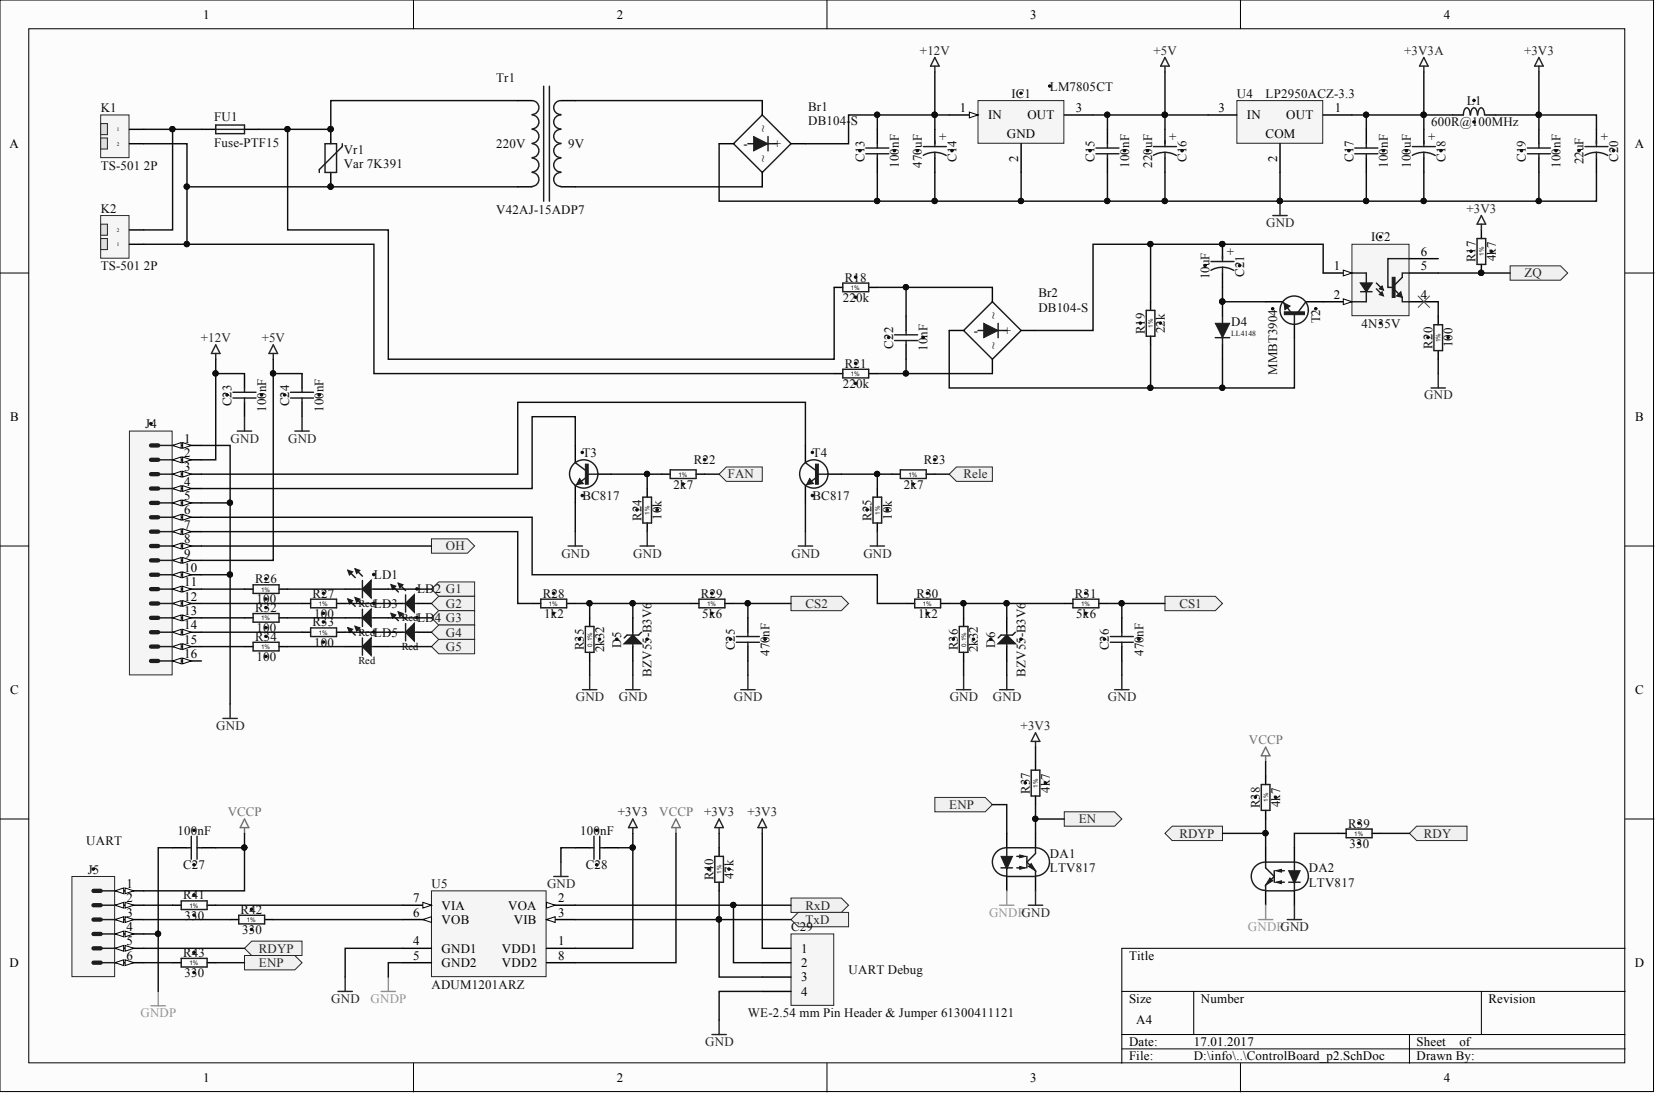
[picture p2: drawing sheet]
<svg xmlns="http://www.w3.org/2000/svg" width="292mm" height="193mm" viewBox="0 0 292 193" stroke-linecap="round" stroke-linejoin="round" font-family="sans-serif">
<defs><g id="words">
<g font-size="2.3">
<text x="35.9" y="3.3">1</text>
<text x="108.8" y="3.3">2</text>
<text x="181.7" y="3.3">3</text>
<text x="254.7" y="3.3">4</text>
<text x="135.2" y="23.3" transform="rotate(-90 135.2 23.3)">~</text>
<text x="169.3" y="19.8">1</text>
<text x="174.3" y="21">IN</text>
<text x="181.2" y="21">OUT</text>
<text x="189.8" y="19.8">3</text>
<text x="215" y="19.8">3</text>
<text x="219.9" y="21">IN</text>
<text x="226.9" y="21">OUT</text>
<text x="235.4" y="19.8">1</text>
<text x="1.7" y="26.1">A</text>
<text x="131.2" y="26.1">-</text>
<text x="135.2" y="28.6" transform="rotate(-90 135.2 28.6)">~</text>
<text x="136.5" y="26.1">+</text>
<text x="177.6" y="24.3">GND</text>
<text x="179.6" y="28.6" transform="rotate(-90 179.6 28.6)">2</text>
<text x="223.2" y="24.3">COM</text>
<text x="225.3" y="28.6" transform="rotate(-90 225.3 28.6)">2</text>
<text x="288.4" y="26.1">A</text>
<text x="235.3" y="47.7">1</text>
<text x="250.6" y="47.7">5</text>
<text x="250.6" y="45.1">6</text>
<text x="235.3" y="52.7">2</text>
<text x="250.6" y="52.7">4</text>
<text x="171.7" y="59.1">-</text>
<text x="175.8" y="56.3" transform="rotate(-90 175.8 56.3)">~</text>
<text x="177.1" y="59.1">+</text>
<text x="175.8" y="61.6" transform="rotate(-90 175.8 61.6)">~</text>
<text x="1.8" y="74.3">B</text>
<text x="288.4" y="74.3">B</text>
<text x="32.5" y="78.1">1</text>
<text x="32.5" y="80.6">2</text>
<text x="32.5" y="83.1">3</text>
<text x="32.5" y="85.7">4</text>
<text x="32.5" y="88.2">5</text>
<text x="32.5" y="90.7">6</text>
<text x="32.5" y="93.3">7</text>
<text x="32.5" y="95.8">8</text>
<text x="32.5" y="98.3">9</text>
<text x="32.5" y="100.9">10</text>
<text x="32.5" y="103.4">11</text>
<text x="32.5" y="105.9">12</text>
<text x="32.5" y="108.5">13</text>
<text x="32.5" y="111">14</text>
<text x="32.5" y="113.5">15</text>
<text x="32.5" y="116.1">16</text>
<text x="1.8" y="122.4">C</text>
<text x="288.4" y="122.4">C</text>
<text x="22.3" y="156.6">1</text>
<text x="22.3" y="159.2">2</text>
<text x="22.3" y="161.7">3</text>
<text x="72.9" y="159.2">7</text>
<text x="72.9" y="161.7">6</text>
<text x="77.9" y="160.4">VIA</text>
<text x="89.6" y="160.4">VOA</text>
<text x="98.4" y="159.2">2</text>
<text x="98.4" y="161.7">3</text>
<text x="22.3" y="164.2">4</text>
<text x="22.3" y="166.8">5</text>
<text x="72.9" y="166.8">4</text>
<text x="77.9" y="163">VOB</text>
<text x="90.7" y="163">VIB</text>
<text x="98.4" y="166.8">1</text>
<text x="1.7" y="170.6">D</text>
<text x="22.3" y="169.3">6</text>
<text x="72.9" y="169.3">5</text>
<text x="77.9" y="168">GND1</text>
<text x="77.9" y="170.6">GND2</text>
<text x="88.5" y="168">VDD1</text>
<text x="88.5" y="170.6">VDD2</text>
<text x="98.4" y="169.3">8</text>
<text x="141.3" y="168">1</text>
<text x="141.3" y="170.6">2</text>
<text x="141.3" y="173.1">3</text>
<text x="199.1" y="169.3">Title</text>
<text x="288.4" y="170.6">D</text>
<text x="141.3" y="175.6">4</text>
<text x="199.1" y="176.9">Size</text>
<text x="211.8" y="176.9">Number</text>
<text x="262.6" y="176.9">Revision</text>
<text x="199.1" y="184.5">Date:</text>
<text x="200.4" y="180.7">A4</text>
<text x="210.6" y="184.5">17.01.2017</text>
<text x="249.9" y="184.5">Sheet</text>
<text x="257.4" y="184.5">of</text>
<text x="35.9" y="190.8">1</text>
<text x="108.8" y="190.8">2</text>
<text x="181.7" y="190.8">3</text>
<text x="199.1" y="187">File:</text>
<text x="210.6" y="187">D:\info\..\ControlBoard_p2.SchDoc</text>
<text x="249.9" y="187">Drawn By:</text>
<text x="254.7" y="190.8">4</text>
</g>
<g font-size="2.3" fill="#262626">
<text x="162.3" y="9.6">+12V</text>
<text x="203.5" y="9.6">+5V</text>
<text x="247.7" y="9.6">+3V3A</text>
<text x="268.8" y="9.6">+3V3</text>
<text x="223.3" y="40">GND</text>
<text x="258.7" y="37.5">+3V3</text>
<text x="268.9" y="48.9">ZQ</text>
<text x="35.4" y="60.3">+12V</text>
<text x="46.2" y="60.3">+5V</text>
<text x="251.2" y="70.5">GND</text>
<text x="40.7" y="78.1">GND</text>
<text x="50.8" y="78.1">GND</text>
<text x="128.4" y="84.4">FAN</text>
<text x="170" y="84.4">Rele</text>
<text x="78.6" y="97.1">OH</text>
<text x="99" y="98.3">GND</text>
<text x="111.7" y="98.3">GND</text>
<text x="139.6" y="98.3">GND</text>
<text x="152.3" y="98.3">GND</text>
<text x="78.6" y="107.2">G2</text>
<text x="142.1" y="107.2">CS2</text>
<text x="208" y="107.2">CS1</text>
<text x="78.6" y="112.3">G4</text>
<text x="78.6" y="114.8">G5</text>
<text x="101.6" y="123.7">GND</text>
<text x="109.2" y="123.7">GND</text>
<text x="129.5" y="123.7">GND</text>
<text x="167.5" y="123.7">GND</text>
<text x="175.1" y="123.7">GND</text>
<text x="195.4" y="123.7">GND</text>
<text x="38.1" y="128.8">GND</text>
<text x="180" y="128.8">+3V3</text>
<text x="109" y="144">+3V3</text>
<text x="124.2" y="144">+3V3</text>
<text x="131.8" y="144">+3V3</text>
<text x="167.4" y="142.7">ENP</text>
<text x="190.3" y="145.2">EN</text>
<text x="208" y="147.8">RDYP</text>
<text x="251.2" y="147.8">RDY</text>
<text x="96.5" y="156.6">GND</text>
<text x="142.1" y="160.4">RxD</text>
<text x="142.1" y="163">TxD</text>
<text x="45.7" y="168">RDYP</text>
<text x="45.7" y="170.6">ENP</text>
<text x="58.4" y="176.9">GND</text>
<text x="124.4" y="184.5">GND</text>
</g>
<g font-size="2.3" fill="#0e0e0e">
<text x="87.5" y="14.5">Tr1</text>
<text x="178.4" y="17.2">IC1</text>
<text x="185.2" y="16">LM7805CT</text>
<text x="218.2" y="17.2">U4</text>
<text x="223.2" y="17.2">LP2950ACZ-3.3</text>
<text x="17.8" y="19.8">K1</text>
<text x="37.8" y="21.3">FU1</text>
<text x="142.6" y="19.5">Br1</text>
<text x="142.6" y="22.1">DB104-S</text>
<text x="252.4" y="22.3">600R@100MHz</text>
<text x="258.8" y="18.5">L1</text>
<text x="17.8" y="29.9">TS-501</text>
<text x="25.4" y="29.9">2P</text>
<text x="37.8" y="25.9">Fuse-PTF15</text>
<text x="60.6" y="27.1">Vr1</text>
<text x="60.6" y="29.7">Var 7K391</text>
<text x="87.5" y="26.1">220V</text>
<text x="100.2" y="26.1">9V</text>
<text x="152.5" y="28.6" transform="rotate(-90 152.5 28.6)">C13</text>
<text x="158.6" y="29.6" transform="rotate(-90 158.6 29.6)">100nF</text>
<text x="162.6" y="29.6" transform="rotate(-90 162.6 29.6)">470uF</text>
<text x="165.7" y="24.8">+</text>
<text x="168.7" y="28.6" transform="rotate(-90 168.7 28.6)">C14</text>
<text x="193.1" y="28.6" transform="rotate(-90 193.1 28.6)">C15</text>
<text x="199.1" y="29.6" transform="rotate(-90 199.1 29.6)">100nF</text>
<text x="203.2" y="29.6" transform="rotate(-90 203.2 29.6)">220uF</text>
<text x="206.2" y="24.8">+</text>
<text x="209.3" y="28.6" transform="rotate(-90 209.3 28.6)">C16</text>
<text x="238.7" y="28.6" transform="rotate(-90 238.7 28.6)">C17</text>
<text x="244.8" y="29.6" transform="rotate(-90 244.8 29.6)">100nF</text>
<text x="248.9" y="29.6" transform="rotate(-90 248.9 29.6)">100uF</text>
<text x="251.9" y="24.8">+</text>
<text x="255" y="28.6" transform="rotate(-90 255 28.6)">C18</text>
<text x="269.2" y="28.6" transform="rotate(-90 269.2 28.6)">C19</text>
<text x="275.3" y="29.6" transform="rotate(-90 275.3 29.6)">100nF</text>
<text x="279.3" y="29" transform="rotate(-90 279.3 29)">22uF</text>
<text x="282.4" y="24.8">+</text>
<text x="285.4" y="28.6" transform="rotate(-90 285.4 28.6)">C20</text>
<text x="17.8" y="37.5">K2</text>
<text x="87.5" y="37.8">V42AJ-15ADP7</text>
<text x="17.8" y="47.7">TS-501</text>
<text x="25.4" y="47.7">2P</text>
<text x="216.4" y="45.1">+</text>
<text x="241.8" y="42.6">IC2</text>
<text x="260.3" y="46.3" transform="rotate(-90 260.3 46.3)">R17</text>
<text x="263.8" y="46" transform="rotate(-90 263.8 46)">4k7</text>
<text x="148.7" y="53.2">220k</text>
<text x="149" y="49.7">R18</text>
<text x="183.2" y="52.5">Br2</text>
<text x="213.4" y="49.3" transform="rotate(-90 213.4 49.3)">10uF</text>
<text x="219.4" y="48.8" transform="rotate(-90 219.4 48.8)">C21</text>
<text x="183.2" y="55">DB104-S</text>
<text x="201.9" y="59" transform="rotate(-90 201.9 59)">R19</text>
<text x="205.5" y="58.7" transform="rotate(-90 205.5 58.7)">22k</text>
<text x="217.2" y="57.5">D4</text>
<text x="232.9" y="57" transform="rotate(-90 232.9 57)">T2</text>
<text x="240.2" y="57.8">4N35V</text>
<text x="149" y="64.9">R21</text>
<text x="157.5" y="61.5" transform="rotate(-90 157.5 61.5)">C22</text>
<text x="163.6" y="61.9" transform="rotate(-90 163.6 61.9)">10nF</text>
<text x="252.7" y="61.5" transform="rotate(-90 252.7 61.5)">R20</text>
<text x="256.2" y="61.3" transform="rotate(-90 256.2 61.3)">100</text>
<text x="40.8" y="71.6" transform="rotate(-90 40.8 71.6)">C23</text>
<text x="51" y="71.6" transform="rotate(-90 51 71.6)">C24</text>
<text x="148.7" y="68.4">220k</text>
<text x="225.3" y="66.1" transform="rotate(-90 225.3 66.1)">MMBT3904</text>
<text x="25.6" y="75.5">J4</text>
<text x="46.9" y="72.7" transform="rotate(-90 46.9 72.7)">100nF</text>
<text x="57.1" y="72.7" transform="rotate(-90 57.1 72.7)">100nF</text>
<text x="102.7" y="80.6">T3</text>
<text x="122.4" y="81.9">R22</text>
<text x="143.3" y="80.6">T4</text>
<text x="163" y="81.9">R23</text>
<text x="102.7" y="88.2">BC817</text>
<text x="118.8" y="86.2">2k7</text>
<text x="143.3" y="88.2">BC817</text>
<text x="159.4" y="86.2">2k7</text>
<text x="113.1" y="91.9" transform="rotate(-90 113.1 91.9)">R24</text>
<text x="116.7" y="91.7" transform="rotate(-90 116.7 91.7)">10k</text>
<text x="153.7" y="91.9" transform="rotate(-90 153.7 91.9)">R25</text>
<text x="157.3" y="91.7" transform="rotate(-90 157.3 91.7)">10k</text>
<text x="45" y="102.9">R26</text>
<text x="45" y="108">R32</text>
<text x="45.2" y="106.4">100</text>
<text x="55.1" y="105.4">R27</text>
<text x="66" y="102.1">LD1</text>
<text x="66" y="107.2">LD3</text>
<text x="73.6" y="104.7">LD2 G1</text>
<text x="95.7" y="105.4">R28</text>
<text x="123.6" y="105.4">R29</text>
<text x="161.7" y="105.4">R30</text>
<text x="189.6" y="105.4">R31</text>
<text x="45" y="113">R34</text>
<text x="45.2" y="111.5">100</text>
<text x="55.1" y="110.5">R33</text>
<text x="55.4" y="109">100</text>
<text x="66" y="112.3">LD5</text>
<text x="73.6" y="109.7">LD4 G3</text>
<text x="96" y="109">1k2</text>
<text x="123.9" y="109">5k6</text>
<text x="161.9" y="109">1k2</text>
<text x="189.8" y="109">5k6</text>
<text x="45.2" y="116.6">100</text>
<text x="55.4" y="114.1">100</text>
<text x="103" y="114.7" transform="rotate(-90 103 114.7)">R35</text>
<text x="106.5" y="115.1" transform="rotate(-90 106.5 115.1)">2k32</text>
<text x="109.6" y="114.2" transform="rotate(-90 109.6 114.2)">D5</text>
<text x="114.9" y="119.4" transform="rotate(-90 114.9 119.4)">BZV55-B3V6</text>
<text x="129.6" y="114.7" transform="rotate(-90 129.6 114.7)">C25</text>
<text x="135.7" y="115.7" transform="rotate(-90 135.7 115.7)">470nF</text>
<text x="169" y="114.7" transform="rotate(-90 169 114.7)">R36</text>
<text x="172.5" y="115.1" transform="rotate(-90 172.5 115.1)">2k32</text>
<text x="175.6" y="114.2" transform="rotate(-90 175.6 114.2)">D6</text>
<text x="180.9" y="119.4" transform="rotate(-90 180.9 119.4)">BZV55-B3V6</text>
<text x="195.6" y="114.7" transform="rotate(-90 195.6 114.7)">C26</text>
<text x="201.7" y="115.7" transform="rotate(-90 201.7 115.7)">470nF</text>
<text x="181.6" y="140.1" transform="rotate(-90 181.6 140.1)">R37</text>
<text x="185.2" y="139.8" transform="rotate(-90 185.2 139.8)">4k7</text>
<text x="222.2" y="142.6" transform="rotate(-90 222.2 142.6)">R38</text>
<text x="225.8" y="142.4" transform="rotate(-90 225.8 142.4)">4k7</text>
<text x="15.2" y="149">UART</text>
<text x="31.3" y="147.3">100nF</text>
<text x="102.3" y="147.3">100nF</text>
<text x="237.8" y="146">R39</text>
<text x="238" y="149.5">330</text>
<text x="15.5" y="154.1">J5</text>
<text x="32.3" y="153.3">C27</text>
<text x="103.3" y="153.3">C28</text>
<text x="125.8" y="155.3" transform="rotate(-90 125.8 155.3)">R40</text>
<text x="129.4" y="155" transform="rotate(-90 129.4 155)">47k</text>
<text x="185.2" y="151.3">DA1</text>
<text x="185.2" y="153.8">LTV817</text>
<text x="230.9" y="153.8">DA2</text>
<text x="32.3" y="158.7">R41</text>
<text x="42.5" y="161.2">R42</text>
<text x="76.1" y="156.6">U5</text>
<text x="230.9" y="156.4">LTV817</text>
<text x="32.6" y="162.2">330</text>
<text x="42.7" y="164.7">330</text>
<text x="139.5" y="164.2">C29</text>
<text x="32.3" y="168.8">R43</text>
<text x="32.6" y="172.3">330</text>
<text x="149.7" y="171.8">UART Debug</text>
<text x="76.1" y="174.4">ADUM1201ARZ</text>
<text x="131.9" y="179.4">WE-2.54 mm Pin Header &amp; Jumper 61300411121</text>
</g>
<g font-size="2.3" fill="#717171">
<text x="220.3" y="131.3">VCCP</text>
<text x="40.2" y="144">VCCP</text>
<text x="116.3" y="144">VCCP</text>
</g>
<g font-size="2.3" fill="#969696">
<text x="174.5" y="161.7">GNDPGND</text>
<text x="220.1" y="164.2">GNDPGND</text>
<text x="24.8" y="179.4">GNDP</text>
<text x="65.4" y="176.9">GNDP</text>
</g>
<g font-size="1.9" fill="#0e0e0e">
<text x="63.3" y="107">Red</text>
<text x="63.3" y="112.1">Red</text>
<text x="70.9" y="109.6">Red</text>
<text x="63.3" y="117.2">Red</text>
<text x="70.9" y="114.6">Red</text>
</g>
<text font-size="1.4" fill="#0e0e0e" x="217.2" y="59.2">LL4148</text>
<g font-size="1.1" fill="#0e0e0e">
<text x="261.7" y="45.2" transform="rotate(-90 261.7 45.2)">1%</text>
<text x="150.1" y="51.1">1%</text>
<text x="203.4" y="57.9" transform="rotate(-90 203.4 57.9)">1%</text>
<text x="254.1" y="60.4" transform="rotate(-90 254.1 60.4)">1%</text>
<text x="150.1" y="66.3">1%</text>
<text x="119.7" y="84.1">1%</text>
<text x="160.2" y="84.1">1%</text>
<text x="114.6" y="90.8" transform="rotate(-90 114.6 90.8)">1%</text>
<text x="155.2" y="90.8" transform="rotate(-90 155.2 90.8)">1%</text>
<text x="46.1" y="104.3">1%</text>
<text x="56.2" y="106.9">1%</text>
<text x="96.8" y="106.9">1%</text>
<text x="124.7" y="106.9">1%</text>
<text x="162.8" y="106.9">1%</text>
<text x="190.7" y="106.9">1%</text>
<text x="46.1" y="109.4">1%</text>
<text x="56.2" y="111.9">1%</text>
<text x="46.1" y="114.5">1%</text>
<text x="104.4" y="114.1" transform="rotate(-90 104.4 114.1)">0.1%</text>
<text x="170.4" y="114.1" transform="rotate(-90 170.4 114.1)">0.1%</text>
<text x="183.1" y="139" transform="rotate(-90 183.1 139)">1%</text>
<text x="223.7" y="141.5" transform="rotate(-90 223.7 141.5)">1%</text>
<text x="238.9" y="147.4">1%</text>
<text x="127.3" y="154.2" transform="rotate(-90 127.3 154.2)">1%</text>
<text x="33.4" y="160.1">1%</text>
<text x="43.5" y="162.6">1%</text>
<text x="33.4" y="170.2">1%</text>
</g>
<g font-size=".9">
<text x="20.6" y="23.2">1</text>
<text x="20.6" y="25.7">2</text>
<text x="20.6" y="40.9">2</text>
<text x="20.6" y="43.4">1</text>
</g>
</g></defs>
<g fill="#fcfcfc" stroke="#000" stroke-width=".18">
<path d="M0 0h291.7v192.5h-291.7z"/>
<path d="M5.1 5.1h281.5v182.4h-281.5z"/>
</g>
<g fill="none" stroke="#000" stroke-width=".18">
<path d="M72.9 0v5.1M145.9 0v5.1M218.8 0v5.1M0 48.2h5.1M286.7 48.2h5M0 96.3h5.1M286.7 96.3h5M0 144.5h5.1M286.7 144.5h5M197.9 174.9h88.8M210.6 174.9v7.6M261.3 174.9v7.6"/>
<path d="M286.7 167.3h-88.8v20.2M72.9 187.5v5.1M145.9 187.5v5.1M197.9 182.5h88.8M197.9 185h88.8M218.8 187.5v5.1M248.6 182.5v5"/>
</g>
<path d="M223.2 53.2h3.1M228.3 57.3v2.3M230.3 53.2h3.1M101.5 78.6v3M101.5 85.7v3M105.5 83.6h2.3" fill="none" stroke="#000" stroke-width=".25"/>
<g fill="#1c1c1c" stroke="#1c1c1c" stroke-width=".18">
<path d="M226.5 53.5l1.1 .5-1 .6z"/>
<path d="M102.2 84.4l.7 .9-1.2 .2z"/>
<path d="M226.5 55h3.6v.5h-3.6z" fill-rule="evenodd"/>
<path d="M103.3 81.9h.5v3.5h-.5z" fill-rule="evenodd"/>
</g>
<g fill="none" stroke="#1c1c1c" stroke-width=".25">
<path d="M226.3 53.2l1.5 2.1M228.3 55.3v2M230.3 53.2l-1.5 2.1M101.5 81.6l2 1.5M103.5 84.1l-2 1.6M103.5 83.6h2"/>
<circle cx="228.3" cy="54.7" r="2.5"/>
<circle cx="103" cy="83.6" r="2.5"/>
</g>
<g fill="#0e0e0e" stroke="#0e0e0e" stroke-width=".18">
<circle cx="232.1" cy="54.5" r=".22"/>
<circle cx="224.5" cy="54.5" r=".22"/>
<circle cx="102.7" cy="79.8" r=".22"/>
<circle cx="102.7" cy="87.4" r=".22"/>
</g>
<path d="M76.1 157.1h20.2v15.2h-20.2z" fill="#f5f5f5" stroke="#262626" stroke-width=".18"/>
<path d="M96.4 159.7h5.1M96.4 167.3h5.1" fill="none" stroke="#000" stroke-width=".25"/>
<path d="M96.4 159.2l1.5 .5-1.5 .5z" fill="#fcfcfc" stroke="#000" stroke-width=".18"/>
<path d="M96.4 162.2h5.1" fill="none" stroke="#000" stroke-width=".25"/>
<path d="M96.4 162.2l1.5-.5v1z" fill="#fcfcfc" stroke="#000" stroke-width=".18"/>
<path d="M71 159.7h5.1M71 167.3h5.1M96.4 169.8h5.1" fill="none" stroke="#000" stroke-width=".25"/>
<path d="M74.6 159.2l1.5 .5-1.5 .5z" fill="#fcfcfc" stroke="#000" stroke-width=".18"/>
<path d="M71 162.2h5.1" fill="none" stroke="#000" stroke-width=".25"/>
<path d="M74.6 162.2l1.5-.5v1z" fill="#fcfcfc" stroke="#000" stroke-width=".18"/>
<path d="M177.6 147v2.5M177.6 154.6v2.5M182.7 147v2.5M182.7 154.6v2.5M223.2 149.5v2.6M223.2 157.1v2.6M228.3 149.5v2.6M228.3 157.1v2.6M71 169.8h5.1" fill="none" stroke="#000" stroke-width=".25"/>
<g fill="none" stroke="#1c1c1c" stroke-width=".25">
<path d="M176.6 153.1h2M177.6 149.5a2.5 2.5 0 0 0-2.6 2.5 2.5 2.5 0 0 0 2.6 2.5M177.6 149.5v5.1h5.1v-1l-1.6-1.5 1.6-1.6v-1M177.6 149.5h5.1M179.4 151.1h1M179.4 153.1h.7M181.1 151.1v2M182.7 149.5a2.5 2.5 0 0 1 2.4 2.5 2.5 2.5 0 0 1-2.4 2.5M223.2 152.1a2.5 2.5 0 0 0-2.5 2.5 2.5 2.5 0 0 0 2.5 2.5M223.2 152.1v1l1.6 1.5-1.6 1.5v1h5.1v-5M223.2 152.1h5.1M224.8 153.6v2"/>
<path d="M225.5 153.6h1M225.8 155.6h.7M227.3 155.6h2M228.3 152.1a2.5 2.5 0 0 1 2.5 2.5 2.5 2.5 0 0 1-2.5 2.5"/>
</g>
<g fill="#1c1c1c" stroke="#1c1c1c" stroke-width=".18">
<path d="M176.6 151.1h2l-1 2.2z"/>
<path d="M181.4 152.8l.5-.5 .8 1.3z"/>
<path d="M179.9 150.8l1 .3-1 .2z"/>
<path d="M179.9 152.8l1 .3-1 .2z"/>
<path d="M227.3 153.6h2l-1 2.3z"/>
<path d="M224 154.9l.5 .5-1.3 .7z"/>
<path d="M225 153.6l1-.3v.5z"/>
<path d="M225 155.6l1-.2v.5z"/>
</g>
<path d="M12.7 154.6h7.5v17.7h-7.5z" fill="#f5f5f5" stroke="#262626" stroke-width=".18"/>
<path d="M20.3 157.1h5.1" fill="none" stroke="#000" stroke-width=".25"/>
<g fill="#fcfcfc" stroke="#000" stroke-width=".18">
<path d="M20.3 157.1l1.5-.5v1z"/>
<path d="M22.1 156.6l1.5 .5-1.5 .5z"/>
</g>
<path d="M20.3 159.7h5.1" fill="none" stroke="#000" stroke-width=".25"/>
<g fill="#fcfcfc" stroke="#000" stroke-width=".18">
<path d="M20.3 159.7l1.5-.5v1z"/>
<path d="M22.1 159.2l1.5 .5-1.5 .5z"/>
</g>
<path d="M20.3 162.2h5.1" fill="none" stroke="#000" stroke-width=".25"/>
<g fill="#fcfcfc" stroke="#000" stroke-width=".18">
<path d="M20.3 162.2l1.5-.5v1z"/>
<path d="M22.1 161.7l1.5 .5-1.5 .5z"/>
</g>
<path d="M20.3 164.7h5.1" fill="none" stroke="#000" stroke-width=".25"/>
<g fill="#fcfcfc" stroke="#000" stroke-width=".18">
<path d="M20.3 164.7l1.5-.5v1z"/>
<path d="M22.1 164.2l1.5 .5-1.5 .5z"/>
</g>
<path d="M20.3 167.3h5.1" fill="none" stroke="#000" stroke-width=".25"/>
<g fill="#fcfcfc" stroke="#000" stroke-width=".18">
<path d="M20.3 167.3l1.5-.5v1z"/>
<path d="M22.1 166.8l1.5 .5-1.5 .5z"/>
</g>
<path d="M20.3 169.8h5.1" fill="none" stroke="#000" stroke-width=".25"/>
<g fill="#fcfcfc" stroke="#000" stroke-width=".18">
<path d="M20.3 169.8l1.5-.5v1z"/>
<path d="M22.1 169.3l1.5 .5-1.5 .5z"/>
</g>
<path d="M17.8 157.1h2.5M17.8 159.7h2.5M17.8 162.2h2.5M17.8 167.3h2.5M17.8 164.7h2.5M17.8 169.8h2.5" fill="none" stroke="#1c1c1c" stroke-width=".25"/>
<path d="M16.5 157.1h1.3M16.5 159.7h1.3M16.5 162.2h1.3M16.5 164.7h1.3M16.5 167.3h1.3M16.5 169.8h1.3" fill="none" stroke="#1c1c1c" stroke-width=".76"/>
<circle cx="16.5" cy="153.3" r=".22" fill="#0e0e0e" stroke="#0e0e0e" stroke-width=".18"/>
<path d="M22.8 76h7.6v43h-7.6z" fill="#f5f5f5" stroke="#262626" stroke-width=".18"/>
<path d="M30.4 78.6h5.1" fill="none" stroke="#000" stroke-width=".25"/>
<g fill="#fcfcfc" stroke="#000" stroke-width=".18">
<path d="M30.4 78.6l1.6-.5v1z"/>
<path d="M32.2 78.1l1.5 .5-1.5 .5z"/>
</g>
<path d="M30.4 81.1h5.1" fill="none" stroke="#000" stroke-width=".25"/>
<g fill="#fcfcfc" stroke="#000" stroke-width=".18">
<path d="M30.4 81.1l1.6-.5v1z"/>
<path d="M32.2 80.6l1.5 .5-1.5 .5z"/>
</g>
<path d="M30.4 83.6h5.1" fill="none" stroke="#000" stroke-width=".25"/>
<g fill="#fcfcfc" stroke="#000" stroke-width=".18">
<path d="M30.4 83.6l1.6-.5v1z"/>
<path d="M32.2 83.1l1.5 .5-1.5 .5z"/>
</g>
<path d="M30.4 86.2h5.1" fill="none" stroke="#000" stroke-width=".25"/>
<g fill="#fcfcfc" stroke="#000" stroke-width=".18">
<path d="M30.4 86.2l1.6-.5v1z"/>
<path d="M32.2 85.7l1.5 .5-1.5 .5z"/>
</g>
<path d="M30.4 88.7h5.1" fill="none" stroke="#000" stroke-width=".25"/>
<g fill="#fcfcfc" stroke="#000" stroke-width=".18">
<path d="M30.4 88.7l1.6-.5v1z"/>
<path d="M32.2 88.2l1.5 .5-1.5 .5z"/>
</g>
<path d="M30.4 91.2h5.1" fill="none" stroke="#000" stroke-width=".25"/>
<g fill="#fcfcfc" stroke="#000" stroke-width=".18">
<path d="M30.4 91.2l1.6-.5v1z"/>
<path d="M32.2 90.7l1.5 .5-1.5 .5z"/>
</g>
<path d="M30.4 93.8h5.1" fill="none" stroke="#000" stroke-width=".25"/>
<g fill="#fcfcfc" stroke="#000" stroke-width=".18">
<path d="M30.4 93.8l1.6-.5v1z"/>
<path d="M32.2 93.3l1.5 .5-1.5 .5z"/>
</g>
<path d="M30.4 96.3h5.1" fill="none" stroke="#000" stroke-width=".25"/>
<g fill="#fcfcfc" stroke="#000" stroke-width=".18">
<path d="M30.4 96.3l1.6-.5v1z"/>
<path d="M32.2 95.8l1.5 .5-1.5 .5z"/>
</g>
<path d="M30.4 98.8h5.1" fill="none" stroke="#000" stroke-width=".25"/>
<g fill="#fcfcfc" stroke="#000" stroke-width=".18">
<path d="M30.4 98.8l1.6-.5v1.1z"/>
<path d="M32.2 98.3l1.5 .5-1.5 .6z"/>
</g>
<path d="M30.4 101.4h5.1" fill="none" stroke="#000" stroke-width=".25"/>
<g fill="#fcfcfc" stroke="#000" stroke-width=".18">
<path d="M30.4 101.4l1.6-.5v1z"/>
<path d="M32.2 100.9l1.5 .5-1.5 .5z"/>
</g>
<path d="M30.4 103.9h5.1" fill="none" stroke="#000" stroke-width=".25"/>
<g fill="#fcfcfc" stroke="#000" stroke-width=".18">
<path d="M30.4 103.9l1.6-.5v1z"/>
<path d="M32.2 103.4l1.5 .5-1.5 .5z"/>
</g>
<path d="M30.4 106.4h5.1" fill="none" stroke="#000" stroke-width=".25"/>
<g fill="#fcfcfc" stroke="#000" stroke-width=".18">
<path d="M30.4 106.4l1.6-.5v1.1z"/>
<path d="M32.2 105.9l1.5 .5-1.5 .6z"/>
</g>
<path d="M30.4 109h5.1" fill="none" stroke="#000" stroke-width=".25"/>
<g fill="#fcfcfc" stroke="#000" stroke-width=".18">
<path d="M30.4 109l1.6-.5v1z"/>
<path d="M32.2 108.5l1.5 .5-1.5 .5z"/>
</g>
<path d="M30.4 111.5h5.1" fill="none" stroke="#000" stroke-width=".25"/>
<g fill="#fcfcfc" stroke="#000" stroke-width=".18">
<path d="M30.4 111.5l1.6-.5v1z"/>
<path d="M32.2 111l1.5 .5-1.5 .5z"/>
</g>
<path d="M30.4 114.1h5.1" fill="none" stroke="#000" stroke-width=".25"/>
<g fill="#fcfcfc" stroke="#000" stroke-width=".18">
<path d="M30.4 114.1l1.6-.6v1.1z"/>
<path d="M32.2 113.5l1.5 .6-1.5 .5z"/>
</g>
<path d="M30.4 116.6h5.1" fill="none" stroke="#000" stroke-width=".25"/>
<g fill="#fcfcfc" stroke="#000" stroke-width=".18">
<path d="M30.4 116.6l1.6-.5v1z"/>
<path d="M32.2 116.1l1.5 .5-1.5 .5z"/>
</g>
<g fill="none" stroke="#1c1c1c" stroke-width=".25">
<path d="M27.9 78.6h2.5M27.9 81.1h2.5M27.9 83.6h2.5M27.9 88.7h2.5M27.9 86.2h2.5M27.9 91.2h2.5M27.9 96.3h2.5M27.9 93.8h2.5M27.9 98.8h2.5M27.9 109h2.5M27.9 106.4h2.5M27.9 103.9h2.5"/>
<path d="M27.9 101.4h2.5M27.9 116.6h2.5M27.9 111.5h2.5M27.9 114.1h2.5M32 158.9h4.5v1.5h-4.5zM33 149.5h.7M33.7 147.5v4.1M34.8 147.5v4.1M34.8 149.5h.7M104 149.5h.8M104.8 147.5v4.1M105.8 149.5h.7"/>
<path d="M105.8 147.5v4.1M32 169h4.5v1.6h-4.5zM42.1 161.4h4.6v1.6h-4.6z"/>
</g>
<g fill="none" stroke="#1c1c1c" stroke-width=".76">
<path d="M26.6 78.6h1.3M26.6 81.1h1.3M26.6 83.6h1.3M26.6 86.2h1.3M26.6 88.7h1.3M26.6 91.2h1.3M26.6 93.8h1.3M26.6 96.3h1.3M26.6 98.8h1.3M26.6 101.4h1.3M26.6 103.9h1.3M26.6 106.4h1.3"/>
<path d="M26.6 109h1.3M26.6 111.5h1.3M26.6 114.1h1.3M26.6 116.6h1.3"/>
</g>
<g fill="#0e0e0e" stroke="#0e0e0e" stroke-width=".18">
<circle cx="26.6" cy="74.7" r=".22"/>
<circle cx="34.2" cy="152.5" r=".22"/>
<circle cx="34.2" cy="146.5" r=".22"/>
<circle cx="105.2" cy="152.5" r=".22"/>
<circle cx="105.2" cy="146.5" r=".22"/>
<circle cx="34.2" cy="157.9" r=".22"/>
<circle cx="34.2" cy="161.4" r=".22"/>
<circle cx="34.2" cy="168" r=".22"/>
<circle cx="34.2" cy="171.5" r=".22"/>
<circle cx="44.4" cy="160.4" r=".22"/>
<circle cx="44.4" cy="163.9" r=".22"/>
<circle cx="43.1" cy="149.5" r=".47"/>
<circle cx="27.9" cy="164.7" r=".47"/>
</g>
<path d="M26.6 177.4h2.6M27.9 174.9v2.5M67.2 174.9h2.6M68.5 172.3v2.6" fill="none" stroke="#969696" stroke-width=".25"/>
<path d="M43.1 144.5l.8 1.5h-1.5zM43.1 146v1" fill="none" stroke="#717171" stroke-width=".25"/>
<path d="M97.7 154.6h2.5M98.9 152.1v2.5M111.6 144.5l.8 1.5h-1.5zM111.6 146v1M59.6 174.9h2.6M60.9 172.3v2.6" fill="none" stroke="#262626" stroke-width=".25"/>
<path d="M30.4 149.5h2.6M30.4 159.7h1.6M35.5 149.5h2.6M36.5 159.7h1.6M101.5 149.5h2.5M106.5 149.5h2.6M30.4 169.8h1.6M36.5 169.8h1.6M40.6 162.2h1.5M46.7 162.2h1.5" fill="none" stroke="#000" stroke-width=".25"/>
<path d="M25.4 159.7h5M30.4 149.5h-2.5v15.2M38.1 159.7h32.9M38.1 149.5h5M43.1 147v10.1h-17.7M101.5 149.5h-2.6v2.6M25.4 164.7h2.5v10.2M25.4 162.2h15.2M25.4 169.8h5M48.2 162.2h22.8M71 169.8h-2.5v2.5M71 167.3h-10.1v5" fill="none" stroke="#0e0e0e" stroke-width=".25"/>
<g fill="#f0f0f0" stroke="#262626" stroke-width=".18">
<path d="M43.1 167.3l1.3-1.3h8.9v2.5h-8.9z" fill-rule="evenodd"/>
<path d="M43.1 168.5h8.9l1.3 1.3-1.3 1.3h-8.9z" fill-rule="evenodd"/>
</g>
<path d="M109.1 149.5h2.5v17.8h-10.1M111.6 147v2.5M119.2 147v22.8h-17.7M25.4 167.3h17.7M38.1 169.8h5" fill="none" stroke="#0e0e0e" stroke-width=".25"/>
<circle cx="111.6" cy="149.5" r=".47" fill="#0e0e0e" stroke="#0e0e0e" stroke-width=".18"/>
<path d="M119.2 144.5l.8 1.5h-1.5zM119.2 146v1" fill="none" stroke="#717171" stroke-width=".25"/>
<g fill="#f0f0f0" stroke="#262626" stroke-width=".18">
<path d="M139.5 158.4h8.9l1.3 1.3-1.3 1.2h-8.9z" fill-rule="evenodd"/>
<path d="M139.5 162.2l1.3-1.3h8.9v2.6h-8.9z" fill-rule="evenodd"/>
</g>
<path d="M101.5 159.7h38" fill="none" stroke="#0e0e0e" stroke-width=".25"/>
<circle cx="129.3" cy="159.6" r=".47" fill="#0e0e0e" stroke="#0e0e0e" stroke-width=".18"/>
<path d="M126.8 179.9v2.6M125.6 182.5h2.5" fill="none" stroke="#262626" stroke-width=".25"/>
<path d="M176.3 159.7h2.5M177.6 157.1v2.6M223.2 159.7v2.5M222 162.2h2.5" fill="none" stroke="#969696" stroke-width=".25"/>
<path d="M223.2 131.8l.8 1.5h-1.5zM223.2 133.3v1" fill="none" stroke="#717171" stroke-width=".25"/>
<g fill="#f0f0f0" stroke="#262626" stroke-width=".18">
<path d="M205.5 147l1.3-1.3h8.8v2.6h-8.8z" fill-rule="evenodd"/>
<path d="M164.9 140.7h8.9l1.2 1.2-1.2 1.3h-8.9z" fill-rule="evenodd"/>
</g>
<path d="M182.7 134.3v1.5M223.2 136.9v1.5M182.7 140.4v1.5M223.2 142.9v1.6M235.9 147h1.6M242 147h1.5" fill="none" stroke="#000" stroke-width=".25"/>
<path d="M181.9 135.8h1.5v4.6h-1.5zM222.5 138.4h1.5v4.5h-1.5zM237.5 146.2h4.5v1.6h-4.5z" fill="none" stroke="#1c1c1c" stroke-width=".25"/>
<g fill="#0e0e0e" stroke="#0e0e0e" stroke-width=".18">
<circle cx="221.4" cy="140.6" r=".22"/>
<circle cx="225" cy="140.6" r=".22"/>
<circle cx="223.2" cy="147" r=".47"/>
<circle cx="239.7" cy="145.2" r=".22"/>
<circle cx="239.7" cy="148.7" r=".22"/>
<circle cx="180.8" cy="138.1" r=".22"/>
<circle cx="184.4" cy="138.1" r=".22"/>
<circle cx="182.6" cy="144.4" r=".47"/>
</g>
<path d="M182.7 131.8v2.5M223.2 134.3v2.6M175 141.9h2.6v5.1M182.7 141.9v5.1M215.6 147h7.6M223.2 144.5v5M235.9 147h-7.6v2.5" fill="none" stroke="#0e0e0e" stroke-width=".25"/>
<path d="M182.7 130.8v1M182.7 129.3l.7 1.5h-1.5zM181.4 159.7h2.5M182.7 157.1v2.6M228.3 159.7v2.5M227 162.2h2.6" fill="none" stroke="#262626" stroke-width=".25"/>
<path d="M248.6 147l1.3-1.3h8.9v2.6h-8.9z" fill-rule="evenodd" fill="#f0f0f0" stroke="#262626" stroke-width=".18"/>
<path d="M243.5 147h5.1" fill="none" stroke="#0e0e0e" stroke-width=".25"/>
<path d="M187.7 143.2h8.9l1.3 1.3-1.3 1.2h-8.9z" fill-rule="evenodd" fill="#f0f0f0" stroke="#262626" stroke-width=".18"/>
<path d="M35.5 103.9h7.6M35.5 106.4h17.8M35.5 109h7.6M35.5 111.5h17.8M35.5 114.1h7.6M182.7 144.5h5" fill="none" stroke="#0e0e0e" stroke-width=".25"/>
<g fill="#0e0e0e" stroke="#0e0e0e" stroke-width=".18">
<circle cx="182.6" cy="144.4" r=".47"/>
<circle cx="46.9" cy="102.1" r=".22"/>
<circle cx="46.9" cy="105.6" r=".22"/>
<circle cx="57" cy="104.6" r=".22"/>
<circle cx="57" cy="108.2" r=".22"/>
<circle cx="46.9" cy="107.2" r=".22"/>
<circle cx="46.9" cy="110.7" r=".22"/>
<circle cx="57" cy="109.7" r=".22"/>
<circle cx="57" cy="113.3" r=".22"/>
<circle cx="46.9" cy="112.2" r=".22"/>
<circle cx="46.9" cy="115.8" r=".22"/>
</g>
<path d="M43.1 103.9h1.5M43.1 109h1.5M43.1 114.1h1.5M49.2 103.9h1.5M49.2 109h1.5M49.2 114.1h1.5M53.3 106.4h1.5M53.3 111.5h1.5M59.4 106.4h1.5M59.4 111.5h1.5" fill="none" stroke="#000" stroke-width=".25"/>
<path d="M44.6 103.2h4.6v1.5h-4.6zM44.6 108.2h4.6v1.5h-4.6zM44.6 113.3h4.6v1.5h-4.6zM54.8 105.7h4.6v1.5h-4.6zM54.8 110.8h4.6v1.5h-4.6z" fill="none" stroke="#1c1c1c" stroke-width=".25"/>
<g fill="#f0f0f0" stroke="#262626" stroke-width=".18">
<path d="M76.1 103.9l1.3-1.3h6.3v2.6h-6.3z" fill-rule="evenodd"/>
<path d="M76.1 106.4l1.3-1.2h6.3v2.5h-6.3z" fill-rule="evenodd"/>
<path d="M76.1 109l1.3-1.3h6.3v2.5h-6.3z" fill-rule="evenodd"/>
<path d="M76.1 111.5l1.3-1.3h6.3v2.6h-6.3z" fill-rule="evenodd"/>
<path d="M76.1 114.1l1.3-1.3h6.3v2.5h-6.3z" fill-rule="evenodd"/>
</g>
<path d="M100.2 96.3h2.5M101.5 93.8v2.5M112.9 96.3h2.5M114.2 93.8v2.5M140.8 96.3h2.5M142.1 93.8v2.5M153.5 96.3h2.5M154.7 93.8v2.5M39.3 126.7h2.6M40.6 124.2v2.5" fill="none" stroke="#262626" stroke-width=".25"/>
<path d="M101.5 88.7v5.1M107.8 83.6h8.9M114.2 83.6v2.6M142.1 88.7v5.1M148.4 83.6h8.9M154.7 83.6v2.6M35.5 101.4h5.1v22.8" fill="none" stroke="#0e0e0e" stroke-width=".25"/>
<g fill="#0e0e0e" stroke="#0e0e0e" stroke-width=".18">
<circle cx="40.6" cy="101.3" r=".47"/>
<circle cx="112.3" cy="89.9" r=".22"/>
<circle cx="115.9" cy="89.9" r=".22"/>
<circle cx="124.3" cy="81.1" r=".22"/>
<circle cx="120.5" cy="85.4" r=".22"/>
<circle cx="114.1" cy="83.6" r=".47"/>
<circle cx="143.3" cy="79.8" r=".22"/>
<circle cx="143.3" cy="87.4" r=".22"/>
<circle cx="152.9" cy="89.9" r=".22"/>
<circle cx="156.5" cy="89.9" r=".22"/>
<circle cx="164.9" cy="81.1" r=".22"/>
<circle cx="161.1" cy="85.4" r=".22"/>
<circle cx="154.7" cy="83.6" r=".47"/>
</g>
<path d="M142.1 78.6v3M114.2 86.2v1.5M114.2 92.3v1.5M116.7 83.6h1.5M122.8 83.6h1.5M142.1 85.7v3M146.1 83.6h2.3M154.7 86.2v1.5M154.7 92.3v1.5M157.3 83.6h1.5M163.4 83.6h1.5" fill="none" stroke="#000" stroke-width=".25"/>
<g fill="none" stroke="#1c1c1c" stroke-width=".25">
<path d="M113.4 87.7h1.5v4.6h-1.5zM118.2 82.9h4.6v1.5h-4.6zM142.1 81.6l2 1.5M144.1 84.1l-2 1.6M144.1 83.6h2M154 87.7h1.5v4.6h-1.5zM158.8 82.9h4.6v1.5h-4.6z"/>
<circle cx="143.5" cy="83.6" r="2.5"/>
</g>
<g fill="#1c1c1c" stroke="#1c1c1c" stroke-width=".18">
<path d="M142.8 84.4l.7 .9-1.2 .2z"/>
<path d="M143.8 81.9h.5v3.5h-.5z" fill-rule="evenodd"/>
</g>
<g fill="#f0f0f0" stroke="#262626" stroke-width=".18">
<path d="M126.8 83.6l1.3-1.2h6.4v2.5h-6.4z" fill-rule="evenodd"/>
<path d="M167.4 83.6l1.3-1.2h6.3v2.5h-6.3z" fill-rule="evenodd"/>
</g>
<path d="M124.3 83.6h2.5M164.9 83.6h2.5" fill="none" stroke="#0e0e0e" stroke-width=".25"/>
<path d="M93.9 106.4h1.5M100 106.4h1.5M104 109v1.5M104 115.1v1.5M111.6 109v2.5M111.6 114.1v2.5M121.8 106.4h1.5M127.9 106.4h1.5M131.9 109v2.5M131.9 114.1v2.5" fill="none" stroke="#000" stroke-width=".25"/>
<path d="M95.4 105.7h4.6v1.5h-4.6zM103.3 110.5h1.5v4.6h-1.5zM111.6 111.5v2.6M113.1 111.5l-.5 .5h-2l-.5 .5M123.3 105.7h4.6v1.5h-4.6zM129.9 112.3h4M129.9 113.3h4M131.9 111.5v.8M131.9 113.3v.8" fill="none" stroke="#1c1c1c" stroke-width=".25"/>
<g fill="#0e0e0e" stroke="#0e0e0e" stroke-width=".18">
<circle cx="97.6" cy="104.6" r=".22"/>
<circle cx="97.6" cy="108.2" r=".22"/>
<circle cx="102.2" cy="112.7" r=".22"/>
<circle cx="105.7" cy="112.7" r=".22"/>
<circle cx="125.5" cy="104.6" r=".22"/>
<circle cx="125.5" cy="108.2" r=".22"/>
<circle cx="128.8" cy="112.7" r=".22"/>
<circle cx="134.9" cy="112.7" r=".22"/>
<circle cx="108.8" cy="112.7" r=".22"/>
<circle cx="114.1" cy="112.7" r=".22"/>
</g>
<path d="M110.1 113.5l1.5-1.5 1.5 1.5z" fill="#1c1c1c" stroke="#1c1c1c" stroke-width=".25"/>
<path d="M139.5 105.2h8.9l1.3 1.2-1.3 1.3h-8.9z" fill-rule="evenodd" fill="#f0f0f0" stroke="#262626" stroke-width=".18"/>
<path d="M101.5 106.4h20.3M104 106.4v2.6M104 116.6v2.5M111.6 106.4v2.6M111.6 116.6v2.5M131.9 106.4v2.6M131.9 116.6v2.5" fill="none" stroke="#0e0e0e" stroke-width=".25"/>
<g fill="#0e0e0e" stroke="#0e0e0e" stroke-width=".18">
<circle cx="104" cy="106.4" r=".47"/>
<circle cx="111.6" cy="106.4" r=".47"/>
<circle cx="131.9" cy="106.4" r=".47"/>
<circle cx="163.6" cy="104.6" r=".22"/>
<circle cx="163.6" cy="108.2" r=".22"/>
<circle cx="168.2" cy="112.7" r=".22"/>
<circle cx="171.7" cy="112.7" r=".22"/>
<circle cx="191.5" cy="104.6" r=".22"/>
<circle cx="191.5" cy="108.2" r=".22"/>
<circle cx="194.8" cy="112.7" r=".22"/>
<circle cx="200.9" cy="112.7" r=".22"/>
<circle cx="174.8" cy="112.7" r=".22"/>
<circle cx="180.1" cy="112.7" r=".22"/>
</g>
<path d="M104 119.1v2.6M111.6 119.1v2.6M131.9 119.1v2.6M102.7 121.7h2.6M110.4 121.7h2.5M130.6 121.7h2.6" fill="none" stroke="#262626" stroke-width=".25"/>
<path d="M159.8 106.4h1.5M165.9 106.4h1.5M170 109v1.5M170 115.1v1.5M177.6 109v2.5M177.6 114.1v2.5M187.7 106.4h1.6M193.8 106.4h1.5M197.9 109v2.5M197.9 114.1v2.5" fill="none" stroke="#000" stroke-width=".25"/>
<path d="M161.3 105.7h4.6v1.5h-4.6zM169.2 110.5h1.5v4.6h-1.5zM177.6 111.5v2.6M179.1 111.5l-.5 .5h-2l-.5 .5M189.3 105.7h4.5v1.5h-4.5zM195.8 112.3h4.1M195.8 113.3h4.1M197.9 111.5v.8M197.9 113.3v.8" fill="none" stroke="#1c1c1c" stroke-width=".25"/>
<path d="M176.1 113.5l1.5-1.5 1.5 1.5z" fill="#1c1c1c" stroke="#1c1c1c" stroke-width=".25"/>
<path d="M205.5 105.2h8.9l1.2 1.2-1.2 1.3h-8.9z" fill-rule="evenodd" fill="#f0f0f0" stroke="#262626" stroke-width=".18"/>
<path d="M35.5 93.8h55.8v12.6h2.6M35.5 91.2h58.4v10.2h60.8v5h5.1M129.4 106.4h10.1M167.4 106.4h20.3M170 106.4v2.6M170 116.6v2.5M177.6 106.4v2.6M177.6 116.6v2.5M195.3 106.4h10.2M197.9 106.4v2.6M197.9 116.6v2.5" fill="none" stroke="#0e0e0e" stroke-width=".25"/>
<g fill="#0e0e0e" stroke="#0e0e0e" stroke-width=".18">
<circle cx="169.9" cy="106.4" r=".47"/>
<circle cx="177.5" cy="106.4" r=".47"/>
<circle cx="197.8" cy="106.4" r=".47"/>
<circle cx="131.9" cy="106.4" r=".47"/>
</g>
<path d="M170 119.1v2.6M177.6 119.1v2.6M197.9 119.1v2.6M168.7 121.7h2.5M176.3 121.7h2.5M196.6 121.7h2.5" fill="none" stroke="#262626" stroke-width=".25"/>
<path d="M76.1 95h6.3l1.3 1.3-1.3 1.3h-6.3z" fill-rule="evenodd" fill="#f0f0f0" stroke="#262626" stroke-width=".18"/>
<g fill="none" stroke="#0e0e0e" stroke-width=".25">
<path d="M154.7 50.7h20.3M159.8 50.7v5.1M167.4 58.3v10.1h48.2M202.9 43.1v10.1M215.6 50.7v2.5h7.6M228.3 59.6v8.8h-12.7v-5M35.5 78.6h5.1v10.1M38.1 63.4v17.7h-2.6M38.1 65.9h5M48.2 63.4v35.4h-12.7M48.2 65.9h5.1M101.5 78.6v-5.1h-7.6v12.7h-58.4"/>
<path d="M142.1 78.6v-7.6h-50.8v12.6h-55.8M154.7 65.9h20.3M159.8 63.4v2.5M202.9 60.8v7.6M35.5 88.7h5.1v12.7M35.5 96.3h40.6M50.7 114.1h10.2M50.7 109h10.2M50.7 103.9h10.2M60.9 111.5h7.6M60.9 106.4h7.6M68.5 114.1h7.6"/>
<path d="M68.5 109h7.6M68.5 103.9h7.6"/>
</g>
<g fill="#0e0e0e" stroke="#0e0e0e" stroke-width=".18">
<circle cx="40.6" cy="88.7" r=".47"/>
<circle cx="40.6" cy="101.3" r=".47"/>
<circle cx="38" cy="65.9" r=".47"/>
<circle cx="48.2" cy="65.9" r=".47"/>
<circle cx="40" cy="69.7" r=".22"/>
<circle cx="46.1" cy="69.7" r=".22"/>
<circle cx="50.2" cy="69.7" r=".22"/>
<circle cx="56.3" cy="69.7" r=".22"/>
<circle cx="65.9" cy="101.3" r=".22"/>
<circle cx="73.5" cy="103.9" r=".22"/>
<circle cx="65.9" cy="106.4" r=".22"/>
<circle cx="73.5" cy="108.9" r=".22"/>
<circle cx="65.9" cy="111.5" r=".22"/>
<circle cx="215.6" cy="53.2" r=".47"/>
<circle cx="215.6" cy="68.4" r=".47"/>
<circle cx="202.9" cy="68.4" r=".47"/>
<circle cx="215.6" cy="43.1" r=".47"/>
<circle cx="218.6" cy="46.9" r=".22"/>
<circle cx="212.6" cy="46.9" r=".22"/>
<circle cx="201.1" cy="57" r=".22"/>
<circle cx="204.7" cy="57" r=".22"/>
<circle cx="202.9" cy="43.1" r=".47"/>
<circle cx="150.9" cy="48.9" r=".22"/>
<circle cx="150.9" cy="52.4" r=".22"/>
<circle cx="150.9" cy="64.1" r=".22"/>
<circle cx="150.9" cy="67.6" r=".22"/>
<circle cx="159.8" cy="65.9" r=".47"/>
<circle cx="159.8" cy="50.7" r=".47"/>
<circle cx="156.7" cy="59.5" r=".22"/>
<circle cx="162.8" cy="59.5" r=".22"/>
</g>
<path d="M38.1 60.8l.7 1.6h-1.5zM38.1 62.4v1M41.9 76h2.5M43.1 73.5v2.5M48.2 60.8l.8 1.6h-1.6zM48.2 62.4v1M52 76h2.5M53.3 73.5v2.5" fill="none" stroke="#262626" stroke-width=".25"/>
<g fill="none" stroke="#000" stroke-width=".25">
<path d="M134.5 17.7v2.6M126.8 25.3h2.6M134.5 30.4v2.6M139.5 25.3h2.6M147.1 50.7h1.6M153.2 50.7h1.5M159.8 55.8v2.5M167.4 58.3h2.6M175 50.7v2.5M180.1 58.3h2.6M202.9 53.2v1.5M202.9 59.3v1.5"/>
<path d="M215.6 43.1v2.5M215.6 48.2v2.5M215.6 53.2v2.6M43.1 65.9v2.5M43.1 71v2.5M53.3 65.9v2.5M53.3 71v2.5M147.1 65.9h1.6M153.2 65.9h1.5M159.8 60.8v2.6M175 63.4v2.5M215.6 60.8v2.6"/>
<path d="M60.9 103.9h2.5M60.9 109h2.5M60.9 114.1h2.5M66 103.9h2.5M66 109h2.5M66 114.1h2.5M68.5 106.4h2.5M68.5 111.5h2.5M73.6 106.4h2.5M73.6 111.5h2.5"/>
</g>
<g fill="none" stroke="#1c1c1c" stroke-width=".25">
<path d="M129.4 25.3l5.1-5 5 5-5 5.1zM131.9 25.3h5.1M135.5 24.1v2.5M148.7 49.9h4.5v1.6h-4.5zM157.8 59.1h4.1M159.8 58.3v.8M170 58.3l5-5.1 5.1 5.1-5.1 5.1zM172.5 58.3h5.1M176.1 57v2.6M202.2 54.7h1.5v4.6h-1.5zM213.6 46.1h4.1M214.4 59.6h2.5"/>
<path d="M215.6 47.1l.9 .1 1.1 .5M215.6 47.1l-1.2 .2-.8 .4M215.6 45.1v1M215.6 47.1v1.1M215.6 55.8v5M41.1 69.2h4.1M41.1 70.2h4.1M43.1 68.4v.8M43.1 70.2v.8M51.2 69.2h4.1M51.2 70.2h4.1M53.3 68.4v.8"/>
<path d="M53.3 70.2v.8M148.7 65.1h4.5v1.6h-4.5zM157.8 60.1h4.1M159.8 60.1v.7M61.4 100.6l1.3 1.3M61.4 105.7l1.3 1.3M61.4 110.8l1.3 1.2M62.7 100.4l1.2 1.2M62.7 105.4l1.2 1.3M62.7 110.5l1.2 1.3M63.4 103.9h2.6M63.4 109h2.6"/>
<path d="M63.4 114.1h2.6M63.9 102.4v3M63.9 107.5v3M63.9 112.5v3.1M69 108.2l1.3 1.3M69 103.2l1.3 1.2M70.3 102.9l1.2 1.3M70.3 108l1.2 1.2M71 106.4h2.6M71 111.5h2.6M71.5 104.9v3.1M71.5 110v3"/>
</g>
<g fill="#1c1c1c" stroke="#1c1c1c" stroke-width=".25">
<path d="M61.4 100.6l.8 .3-.6 .5z"/>
<path d="M62.7 100.4l.7 .2-.5 .5z"/>
<path d="M63.9 103.9l1.6-1.5v3z"/>
<path d="M69 103.2l.8 .2-.5 .5z"/>
<path d="M70.3 102.9l.7 .3-.5 .5z"/>
<path d="M71.5 106.4l1.6-1.5v3.1z"/>
<path d="M61.4 105.7l.8 .2-.6 .5z"/>
<path d="M62.7 105.4l.7 .3-.5 .5z"/>
<path d="M63.9 109l1.6-1.5v3z"/>
<path d="M69 108.2l.8 .3-.5 .5z"/>
<path d="M70.3 108l.7 .2-.5 .5z"/>
<path d="M71.5 111.5l1.6-1.5v3z"/>
<path d="M61.4 110.8l.8 .2-.6 .5z"/>
<path d="M62.7 110.5l.7 .3-.5 .5z"/>
<path d="M63.9 114.1l1.6-1.6v3.1z"/>
</g>
<g fill="#1c1c1c" stroke="#1c1c1c" stroke-width=".18">
<path d="M132.9 24.1l2.6 1.2-2.6 1.3z"/>
<path d="M173.5 57l2.6 1.3-2.6 1.3z"/>
<path d="M214.4 57h2.5l-1.3 2.6z"/>
</g>
<path d="M238.5 43.1h10v12.6h-10z" fill="#f5f5f5" stroke="#262626" stroke-width=".18"/>
<path d="M233.4 48.2h5.1" fill="none" stroke="#000" stroke-width=".25"/>
<path d="M236.9 47.7l1.6 .5-1.6 .5z" fill="#fcfcfc" stroke="#000" stroke-width=".18"/>
<path d="M233.4 53.2h5.1" fill="none" stroke="#000" stroke-width=".25"/>
<path d="M236.9 52.7l1.6 .5-1.6 .5z" fill="#fcfcfc" stroke="#000" stroke-width=".18"/>
<path d="M248.6 48.2h5.1M248.6 53.2h5.1M248.6 45.6h5.1M261.3 40.6v1.5M261.3 46.6v1.6" fill="none" stroke="#000" stroke-width=".25"/>
<g fill="#1c1c1c" stroke="#1c1c1c" stroke-width=".18">
<path d="M246.3 52.2l.8-.7 .2 1z"/>
<path d="M243.3 50.9l.5-.5 .2 .8z"/>
<path d="M243.3 52l.5-.5 .2 .7z"/>
<path d="M245.6 48.9h.5v3.6h-.5z" fill-rule="evenodd"/>
</g>
<path d="M238.5 48.2h2.5v5h-2.5M240 51.5h2M242.8 49.9l1 1M242.8 50.9l1 1.1M245.8 50.9l1.5 1.6v.7h1.3M248.6 48.2h-1.3v.7l-1.5 1.5M248.6 45.6h-3.8v5.1h1M260.5 42.1h1.6v4.5h-1.6z" fill="none" stroke="#1c1c1c" stroke-width=".25"/>
<path d="M240 49.9h2l-1 1.6z" fill="#1c1c1c" stroke="#1c1c1c" stroke-width=".25"/>
<g fill="#0e0e0e" stroke="#0e0e0e" stroke-width=".18">
<circle cx="243.5" cy="41.8" r=".22"/>
<circle cx="243.5" cy="57" r=".22"/>
<circle cx="202.9" cy="43.1" r=".47"/>
<circle cx="215.6" cy="43.1" r=".47"/>
<circle cx="261.3" cy="48.1" r=".47"/>
<circle cx="259.5" cy="44.3" r=".22"/>
<circle cx="263" cy="44.3" r=".22"/>
</g>
<path d="M233.4 48.2v-5.1h-40.6v15.2h-10.1" fill="none" stroke="#0e0e0e" stroke-width=".25"/>
<path d="M261.3 38l.8 1.5h-1.6zM261.3 39.5v1.1M252.4 68.4h2.6M253.7 65.9v2.5" fill="none" stroke="#262626" stroke-width=".25"/>
<path d="M266.4 46.9h8.9l1.2 1.3-1.2 1.2h-8.9z" fill-rule="evenodd" fill="#f0f0f0" stroke="#262626" stroke-width=".18"/>
<path d="M154.7 22.8v2.5M154.7 27.9v2.5M195.3 22.8v2.5M195.3 27.9v2.5M241 22.8v2.5M241 27.9v2.5" fill="none" stroke="#000" stroke-width=".25"/>
<path d="M152.7 26.1h4.1M152.7 27.1h4.1M154.7 25.3v.8M154.7 27.1v.8M193.3 26.1h4.1M193.3 27.1h4.1M195.3 25.3v.8M195.3 27.1v.8M239 26.1h4M239 27.1h4M241 25.3v.8M241 27.1v.8" fill="none" stroke="#1c1c1c" stroke-width=".25"/>
<g fill="#0e0e0e" stroke="#0e0e0e" stroke-width=".18">
<circle cx="151.7" cy="26.6" r=".22"/>
<circle cx="157.8" cy="26.6" r=".22"/>
<circle cx="192.3" cy="26.6" r=".22"/>
<circle cx="198.3" cy="26.6" r=".22"/>
<circle cx="237.9" cy="26.6" r=".22"/>
<circle cx="244" cy="26.6" r=".22"/>
</g>
<path d="M172.5 17.7h15.2v7.6h-15.2z" fill="#f5f5f5" stroke="#262626" stroke-width=".18"/>
<path d="M167.4 20.3h5.1" fill="none" stroke="#000" stroke-width=".25"/>
<path d="M171 19.8l1.5 .5-1.5 .5z" fill="#fcfcfc" stroke="#000" stroke-width=".18"/>
<path d="M58.3 22.8v2.5M58.3 30.4v2.6M180.1 25.3v5.1M187.7 20.3h5.1" fill="none" stroke="#000" stroke-width=".25"/>
<g fill="#0e0e0e" stroke="#0e0e0e" stroke-width=".18">
<circle cx="180.1" cy="16.4" r=".22"/>
<circle cx="185.2" cy="15.2" r=".22"/>
<circle cx="58.3" cy="22.8" r=".47"/>
<circle cx="58.3" cy="32.9" r=".47"/>
</g>
<path d="M57.3 25.3h2.1v5.1h-2.1zM60.4 25.3v.6l-4.1 4v.5" fill="none" stroke="#1c1c1c" stroke-width=".25"/>
<path d="M17.8 20.3h5v7.5h-5z" fill="#f5f5f5" stroke="#262626" stroke-width=".18"/>
<path d="M22.8 22.8h2.6M22.8 25.3h2.6" fill="none" stroke="#000" stroke-width=".25"/>
<g fill="#dadada" stroke="#262626" stroke-width=".18">
<path d="M17.8 21.8h1.2v2h-1.2z"/>
<path d="M17.8 24.3h1.2v2h-1.2z"/>
</g>
<path d="M218.2 17.7h15.1v7.6h-15.1z" fill="#f5f5f5" stroke="#262626" stroke-width=".18"/>
<path d="M213.1 20.3h5.1M225.8 25.3v5.1M233.4 20.3h5.1" fill="none" stroke="#000" stroke-width=".25"/>
<path d="M17.8 38h5v7.5h-5z" fill="#f5f5f5" stroke="#262626" stroke-width=".18"/>
<path d="M22.8 43.1h2.6M22.8 40.6h2.6" fill="none" stroke="#000" stroke-width=".25"/>
<g fill="#dadada" stroke="#262626" stroke-width=".18">
<path d="M17.8 42.1h1.2v1.9h-1.2z"/>
<path d="M17.8 39.5h1.2v2h-1.2z"/>
</g>
<g fill="none" stroke="#0e0e0e" stroke-width=".25">
<path d="M101.5 17.7h33M164.9 12.7v10.1M205.5 12.7v10.1M251.1 12.7v7.6h5.1M271.4 12.7v7.6h10.2v2.5M25.4 22.8h5v17.8h-5M25.4 25.3h7.6v17.8h-7.6M30.4 22.8h5.1M50.7 22.8v17.8h17.8v22.8h78.6v-12.7M101.5 33h33M126.8 25.3v10.2h99v-5.1M154.7 20.3v2.5"/>
<path d="M154.7 30.4v5.1M164.9 30.4v5.1M167.4 20.3h-17.7v5h-7.6M180.1 30.4v5.1M192.8 20.3h20.3M195.3 20.3v2.5M195.3 30.4v5.1M205.5 30.4v5.1M238.5 20.3h12.6v2.5M241 30.4v5.1h-15.2M241 20.3v2.5M251.1 30.4v5.1h-10.1"/>
<path d="M263.8 20.3h7.6v2.5M271.4 30.4v5.1h-20.3M281.6 30.4v5.1h-10.2M33 43.1h33v22.8h81.1M253.7 48.2h12.7"/>
</g>
<g fill="#0e0e0e" stroke="#0e0e0e" stroke-width=".18">
<circle cx="30.4" cy="22.8" r=".47"/>
<circle cx="32.9" cy="32.9" r=".47"/>
<circle cx="32.9" cy="43.1" r=".47"/>
<circle cx="50.7" cy="22.8" r=".47"/>
<circle cx="167.9" cy="26.6" r=".22"/>
<circle cx="161.8" cy="26.6" r=".22"/>
<circle cx="154.7" cy="20.2" r=".47"/>
<circle cx="164.9" cy="20.2" r=".47"/>
<circle cx="154.7" cy="35.4" r=".47"/>
<circle cx="164.9" cy="35.4" r=".47"/>
<circle cx="180.1" cy="35.4" r=".47"/>
<circle cx="208.5" cy="26.6" r=".22"/>
<circle cx="202.4" cy="26.6" r=".22"/>
<circle cx="195.3" cy="20.2" r=".47"/>
<circle cx="205.4" cy="20.2" r=".47"/>
<circle cx="195.3" cy="35.4" r=".47"/>
<circle cx="205.4" cy="35.4" r=".47"/>
<circle cx="261.3" cy="48.1" r=".47"/>
<circle cx="225.7" cy="35.4" r=".47"/>
<circle cx="241" cy="35.4" r=".47"/>
<circle cx="254.2" cy="26.6" r=".22"/>
<circle cx="248.1" cy="26.6" r=".22"/>
<circle cx="251.1" cy="35.4" r=".47"/>
<circle cx="241" cy="20.2" r=".47"/>
<circle cx="260" cy="17.7" r=".22"/>
<circle cx="260" cy="21.5" r=".22"/>
<circle cx="251.1" cy="20.2" r=".47"/>
<circle cx="268.4" cy="26.6" r=".22"/>
<circle cx="274.5" cy="26.6" r=".22"/>
<circle cx="271.4" cy="35.4" r=".47"/>
<circle cx="271.4" cy="20.2" r=".47"/>
<circle cx="284.6" cy="26.6" r=".22"/>
<circle cx="278.5" cy="26.6" r=".22"/>
</g>
<g fill="none" stroke="#000" stroke-width=".25">
<path d="M35.5 22.8h2.6M43.1 22.8h2.6M164.9 22.8v2.5M164.9 27.9v2.5M205.5 22.8v2.5M205.5 27.9v2.5M251.1 22.8v2.5M251.1 27.9v2.5M256.2 20.3h1.9M261.9 20.3h1.9M271.4 22.8v2.5M271.4 27.9v2.5"/>
<path d="M281.6 22.8v2.5M281.6 27.9v2.5"/>
</g>
<g fill="none" stroke="#1c1c1c" stroke-width=".25">
<path d="M38.1 22.8h5M38.1 22.1h5v1.5h-5zM162.9 25.9h4M164.9 26.9l1.2 .2 .8 .3M164.9 26.9l-.9 .1-1.1 .4M164.9 24.8v1.1M164.9 26.9v1M203.5 25.9h4M205.5 26.9l1.2 .2 .8 .3M205.5 26.9l-1.3 .2-.8 .3M205.5 24.8v1.1M205.5 26.9v1"/>
<path d="M249.1 25.9h4.1M251.1 26.9l1.3 .2 .8 .3M251.1 26.9l-1.2 .2-.8 .3M251.1 24.8v1.1M251.1 26.9v1M259.3 20.3a1.16 1.16 0 0 0-.6-1.3 1.32 1.32 0 0 0-.6 1.3M260.6 20.3a1.16 1.16 0 0 0-.6-1.3 1.32 1.32 0 0 0-.6 1.3M261.9 20.3a1.16 1.16 0 0 0-.6-1.3 1.32 1.32 0 0 0-.6 1.3M269.4 26.1h4.1M269.4 27.1h4.1M271.4 25.3v.8M271.4 27.1v.8"/>
<path d="M279.6 25.9h4M281.6 26.9l1.2 .2 .8 .3M281.6 26.9l-.9 .1-1.2 .4M281.6 24.8v1.1M281.6 26.9v1"/>
</g>
<path d="M164.9 10.1l.8 1.6h-1.6zM164.9 11.7v1M205.5 10.1l.7 1.6h-1.5zM205.5 11.7v1M251.1 10.1l.8 1.6h-1.5zM251.1 11.7v1M271.4 10.1l.8 1.6h-1.5zM271.4 11.7v1M224.5 38h2.5M225.8 35.5v2.5" fill="none" stroke="#262626" stroke-width=".25"/>
<path d="M139.5 164.7h7.6v12.6h-7.6z" fill="#f5f5f5" stroke="#262626" stroke-width=".18"/>
<path d="M91.3 17.7h2.6M98.9 17.7h2.6M91.3 33h2.6M98.9 33h2.6M253.7 55.8v1.5M253.7 61.8v1.6M126.8 149.5v1.6M126.8 155.6v1.5M134.5 167.3h5M134.5 169.8h5M134.5 172.3h5M134.5 174.9h5" fill="none" stroke="#000" stroke-width=".25"/>
<path d="M91.3 17.7h-33v5.1h-12.6M33 33h58.3M253.7 53.2v2.6M253.7 63.4v2.5M126.8 157.1v15.2h7.7M126.8 147v2.5M129.4 159.7v10.1h5.1M134.5 147v20.3M101.5 162.2h38M134.5 174.9h-7.7v5" fill="none" stroke="#0e0e0e" stroke-width=".25"/>
<g fill="#0e0e0e" stroke="#0e0e0e" stroke-width=".18">
<circle cx="129.3" cy="159.6" r=".47"/>
<circle cx="126.8" cy="162.2" r=".47"/>
<circle cx="251.9" cy="59.5" r=".22"/>
<circle cx="255.4" cy="59.5" r=".22"/>
<circle cx="125" cy="153.3" r=".22"/>
<circle cx="128.6" cy="153.3" r=".22"/>
<circle cx="32.9" cy="32.9" r=".47"/>
<circle cx="58.3" cy="32.9" r=".47"/>
<circle cx="58.3" cy="22.8" r=".47"/>
<circle cx="50.7" cy="22.8" r=".47"/>
</g>
<path d="M126.8 144.5l.8 1.5h-1.5zM126.8 146v1M134.5 144.5l.7 1.5h-1.5zM134.5 146v1" fill="none" stroke="#262626" stroke-width=".25"/>
<path d="M250.1 52.2l2.1 2M252.2 52.2l-2.1 2" fill="none" stroke="#4c4c4c" stroke-width=".18"/>
<g fill="none" stroke="#1c1c1c" stroke-width=".25">
<path d="M93.9 17.7a1.23 1.23 0 0 1 1.2 1.3 1.23 1.23 0 0 1-1.2 1.2M95.9 15.2v20.3M96.9 15.2v20.3M98.9 17.7a1.23 1.23 0 0 0-1.2 1.3 1.23 1.23 0 0 0 1.2 1.2M93.9 27.9a1.23 1.23 0 0 1 1.2 1.2 1.23 1.23 0 0 1-1.2 1.2M93.9 25.3a1.23 1.23 0 0 1 1.2 1.3 1.23 1.23 0 0 1-1.2 1.2M93.9 22.8a1.23 1.23 0 0 1 1.2 1.2 1.23 1.23 0 0 1-1.2 1.3M93.9 20.3a1.23 1.23 0 0 1 1.2 1.2 1.23 1.23 0 0 1-1.2 1.2M93.9 30.4a1.23 1.23 0 0 1 1.2 1.2 1.23 1.23 0 0 1-1.2 1.3M98.9 27.9a1.23 1.23 0 0 0-1.2 1.2 1.23 1.23 0 0 0 1.2 1.2M98.9 25.3a1.23 1.23 0 0 0-1.2 1.3 1.23 1.23 0 0 0 1.2 1.2M98.9 22.8a1.23 1.23 0 0 0-1.2 1.2 1.23 1.23 0 0 0 1.2 1.3"/>
<path d="M98.9 20.3a1.23 1.23 0 0 0-1.2 1.2 1.23 1.23 0 0 0 1.2 1.2M98.9 30.4a1.23 1.23 0 0 0-1.2 1.2 1.23 1.23 0 0 0 1.2 1.3M252.9 57.3h1.5v4.5h-1.5zM126.1 151.1h1.5v4.5h-1.5z"/>
</g>
<use href="#words"/>
</svg>
